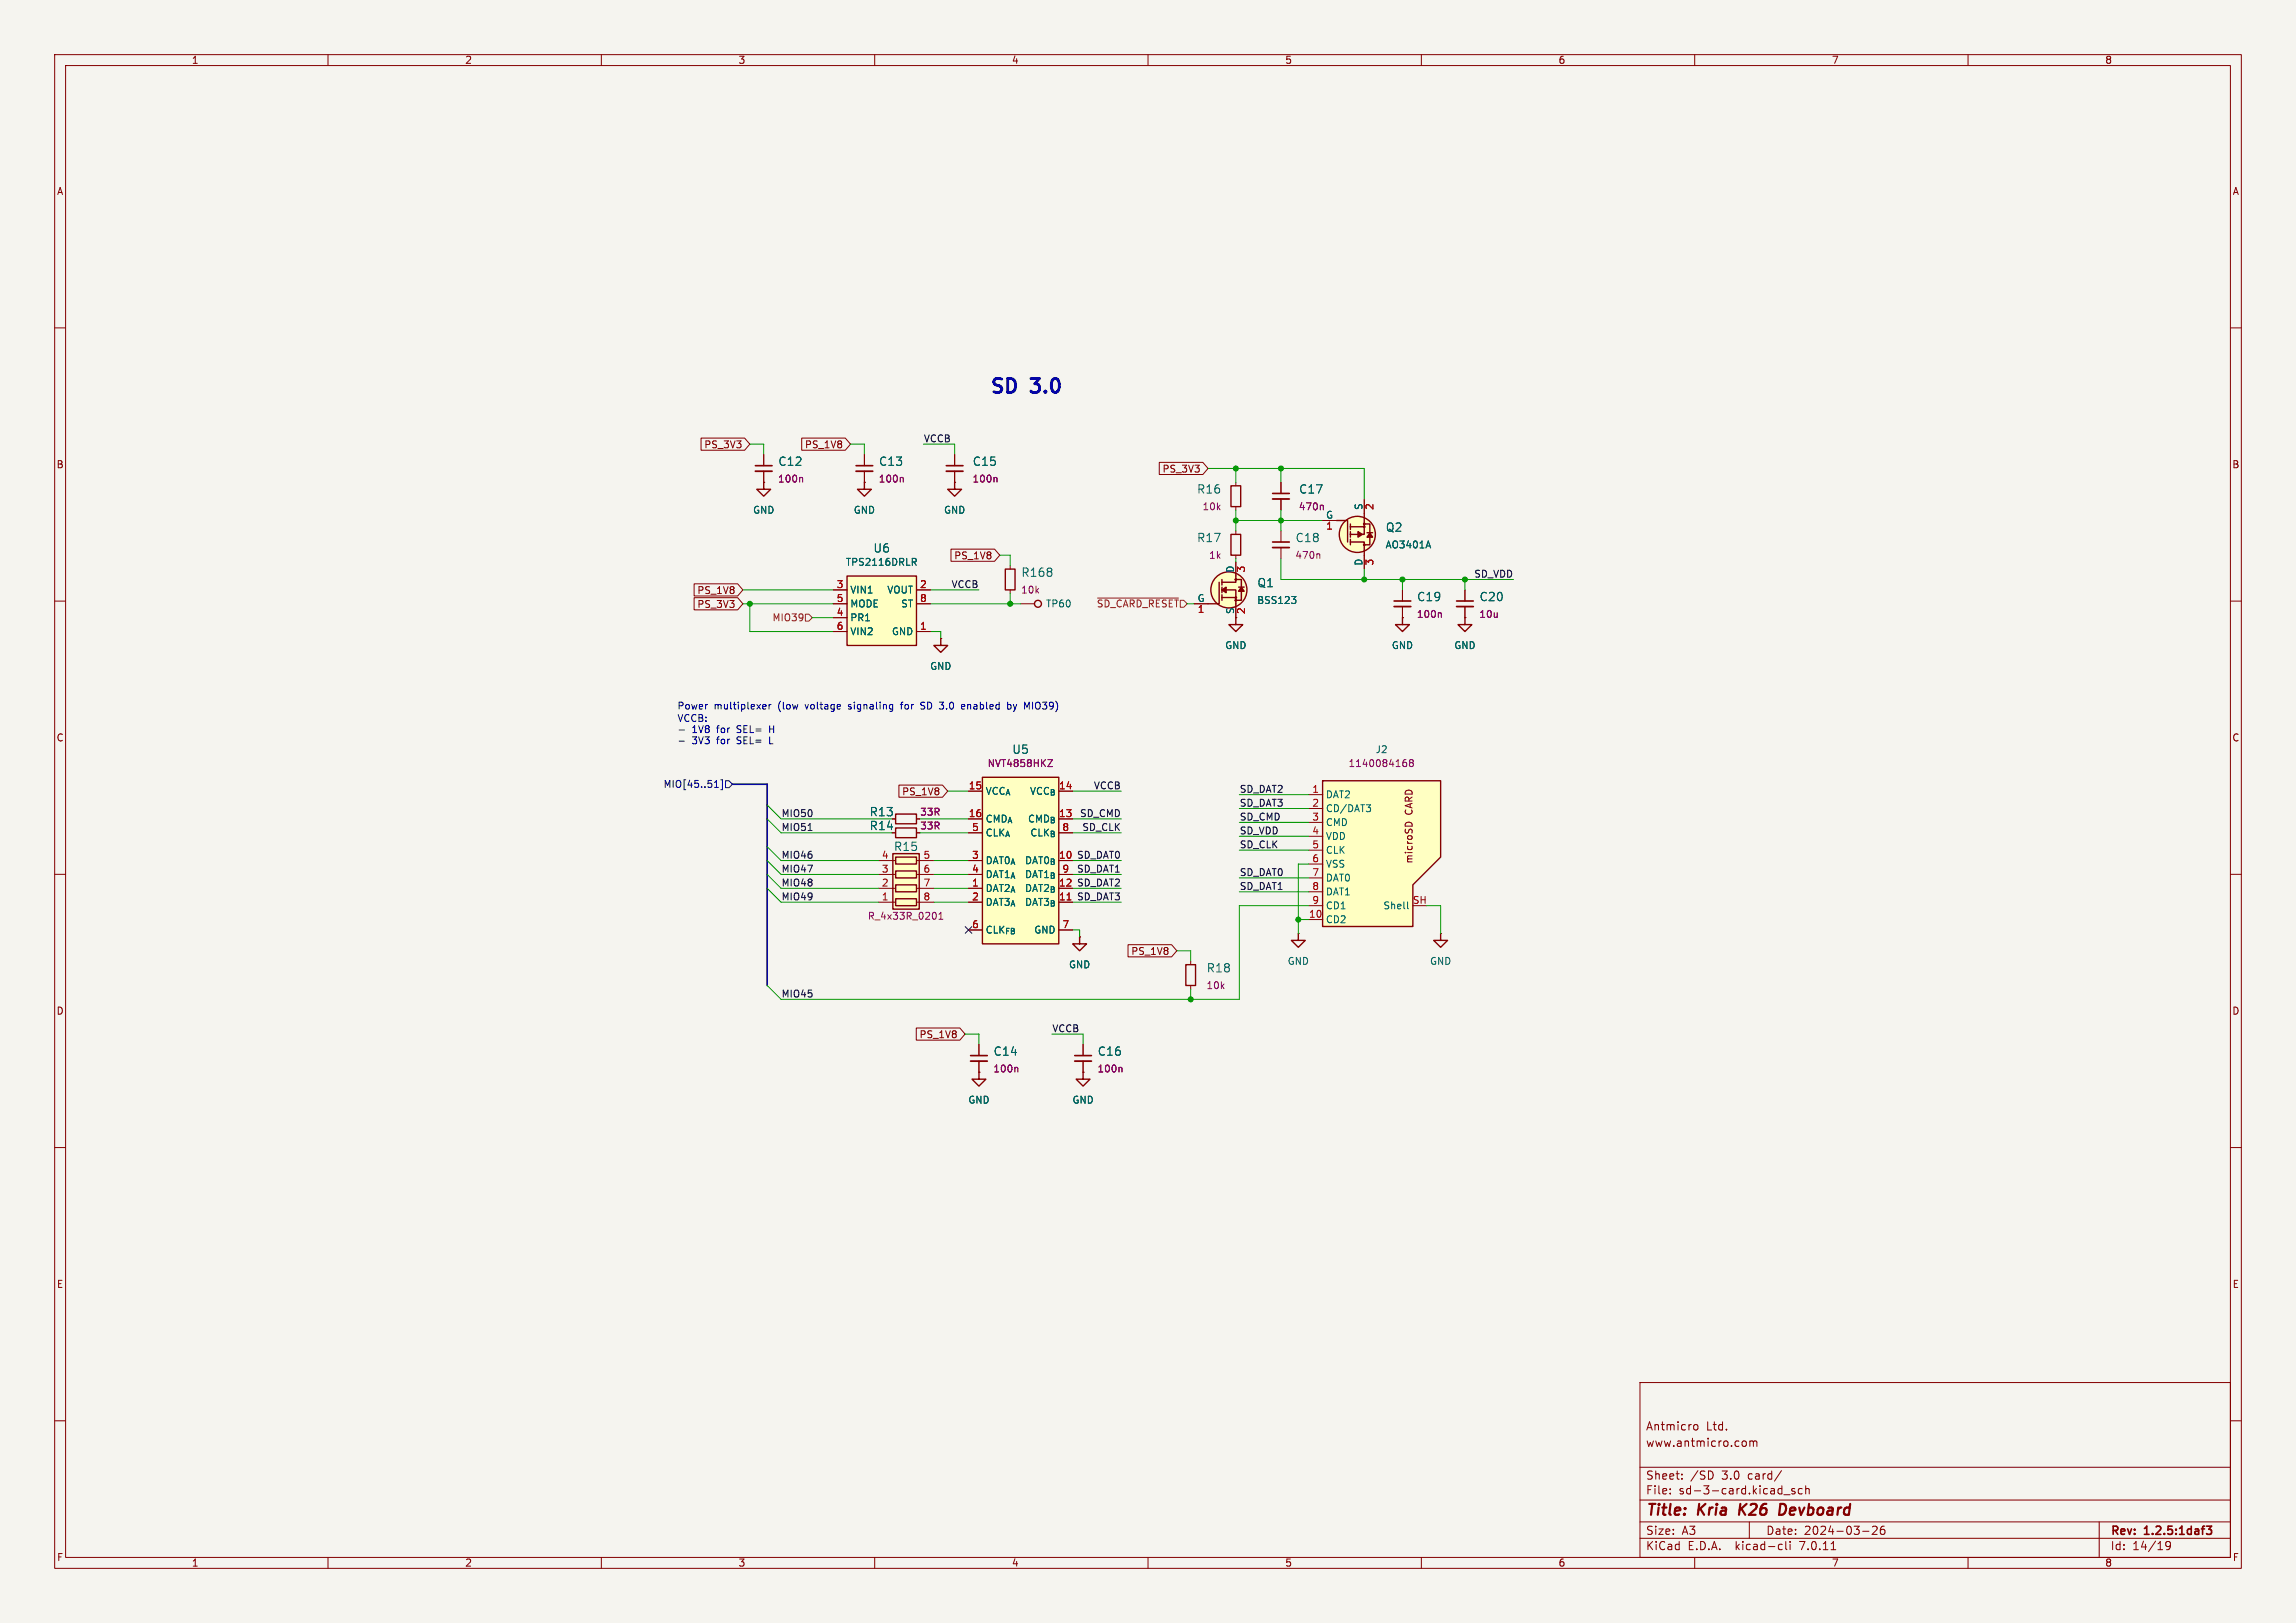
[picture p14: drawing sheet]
<svg xmlns="http://www.w3.org/2000/svg" width="420mm" height="297mm" viewBox="0 0 420 297" stroke-linecap="round" stroke-linejoin="round" font-family="sans-serif">
<defs><g id="words">
<g font-size="3.5" fill="#0000c2">
<text x="181" y="72.1">SD</text>
<text x="188.9" y="72.1">3.0</text>
</g>
<g font-size="2.8" fill="#840000">
<text x="301" y="277.9">Title:</text>
<text x="310.6" y="277.9">Kria</text>
<text x="319" y="277.9">K26</text>
<text x="327.1" y="277.9">Devboard</text>
</g>
<g font-size="2.1" fill="#006464">
<text x="142.3" y="85.5">C12</text>
<text x="160.7" y="85.5">C13</text>
<text x="177.9" y="85.5">C15</text>
<text x="218.9" y="90.5">R16</text>
<text x="237.5" y="90.5">C17</text>
<text x="159.7" y="101.3">U6</text>
<text x="218.9" y="99.4">R17</text>
<text x="236.9" y="99.4">C18</text>
<text x="253.4" y="97.5">Q2</text>
<text x="186.7" y="105.8">R168</text>
<text x="229.9" y="107.7">Q1</text>
<text x="259.1" y="110.2">C19</text>
<text x="270.6" y="110.2">C20</text>
<text x="185.1" y="138.2">U5</text>
<text x="159" y="149.6">R13</text>
<text x="159" y="152.1">R14</text>
<text x="163.4" y="155.9">R15</text>
<text x="220.7" y="178.2">R18</text>
<text x="181.7" y="193.4">C14</text>
<text x="200.7" y="193.4">C16</text>
</g>
<g font-size="2.1" fill="#840000">
<text x="301" y="262">Antmicro</text>
<text x="312.1" y="262">Ltd.</text>
<text x="301" y="265">www.antmicro.com</text>
<text x="301" y="273.7">File:</text>
<text x="301" y="271">Sheet:</text>
<text x="307.1" y="273.7">sd-3-card.kicad_sch</text>
<text x="309.2" y="271">/SD</text>
<text x="315" y="271">3.0</text>
<text x="319.9" y="271">card/</text>
<text x="301" y="281.1">Size:</text>
<text x="307.6" y="281.1">A3</text>
<text x="323" y="281.1">Date:</text>
<text x="330" y="281.1">2024-03-26</text>
<text x="386" y="281.3">Rev:</text>
<text x="392.4" y="281.3">1.2.5:1daf3</text>
<text x="301" y="283.9">KiCad</text>
<text x="308.7" y="283.9">E.D.A.</text>
<text x="317.6" y="283.9">kicad-cli</text>
<text x="329.5" y="283.9">7.0.11</text>
<text x="386" y="283.9">Id:</text>
<text x="390.1" y="283.9">14/19</text>
</g>
<g font-size="1.8" fill="#840000">
<text x="35" y="11.9">1</text>
<text x="85" y="11.9">2</text>
<text x="135" y="11.9">3</text>
<text x="185" y="11.9">4</text>
<text x="235" y="11.9">5</text>
<text x="285" y="11.9">6</text>
<text x="335" y="11.9">7</text>
<text x="385" y="11.9">8</text>
<text x="10.3" y="35.9">A</text>
<text x="408.3" y="35.9">A</text>
<text x="128.7" y="82.2">PS_3V3</text>
<text x="147.1" y="82.2">PS_1V8</text>
<text x="10.3" y="85.9">B</text>
<text x="212.6" y="86.7">PS_3V3</text>
<text x="408.2" y="85.9">B</text>
<text x="174.5" y="102.6">PS_1V8</text>
<text x="127.5" y="108.9">PS_1V8</text>
<text x="127.5" y="111.4">PS_3V3</text>
<text x="10.3" y="135.9">C</text>
<text x="408.2" y="135.9">C</text>
<text x="164.9" y="145.7">PS_1V8</text>
<text x="258.6" y="149.2" transform="rotate(-90 258.6 149.2)">CARD</text>
<text x="258.6" y="158.1" transform="rotate(-90 258.6 158.1)">microSD</text>
<text x="206.8" y="174.9">PS_1V8</text>
<text x="10.3" y="185.9">D</text>
<text x="408.2" y="185.9">D</text>
<text x="168.1" y="190.2">PS_1V8</text>
<text x="10.3" y="235.9">E</text>
<text x="408.3" y="235.9">E</text>
<text x="10.3" y="285.9">F</text>
<text x="35" y="286.9">1</text>
<text x="85" y="286.9">2</text>
<text x="135" y="286.9">3</text>
<text x="185" y="286.9">4</text>
<text x="235" y="286.9">5</text>
<text x="285" y="286.9">6</text>
<text x="335" y="286.9">7</text>
<text x="385" y="286.9">8</text>
<text x="408.3" y="285.9">F</text>
</g>
<g font-size="1.8" fill="#0f0f0f">
<text x="168.9" y="81">VCCB</text>
<text x="174" y="107.7">VCCB</text>
<text x="269.6" y="105.8">SD_VDD</text>
<text x="142.9" y="149.6">MIO50</text>
<text x="197.5" y="149.6">SD_CMD</text>
<text x="200" y="144.5">VCCB</text>
<text x="226.7" y="147.7">SD_DAT3</text>
<text x="226.7" y="145.2">SD_DAT2</text>
<text x="142.9" y="152.1">MIO51</text>
<text x="197.9" y="152.1">SD_CLK</text>
<text x="226.7" y="150.2">SD_CMD</text>
<text x="226.7" y="152.8">SD_VDD</text>
<text x="226.7" y="155.3">SD_CLK</text>
<text x="142.9" y="159.8">MIO47</text>
<text x="142.9" y="157.2">MIO46</text>
<text x="196.9" y="159.8">SD_DAT1</text>
<text x="196.9" y="157.2">SD_DAT0</text>
<text x="226.7" y="160.4">SD_DAT0</text>
<text x="142.9" y="162.3">MIO48</text>
<text x="142.9" y="164.8">MIO49</text>
<text x="196.9" y="162.3">SD_DAT2</text>
<text x="196.9" y="164.8">SD_DAT3</text>
<text x="226.7" y="162.9">SD_DAT1</text>
<text x="142.9" y="182.6">MIO45</text>
<text x="192.4" y="189">VCCB</text>
</g>
<g font-size="1.8" fill="#840084">
<text x="142.2" y="88.5">100n</text>
<text x="160.7" y="88.5">100n</text>
<text x="177.8" y="88.5">100n</text>
<text x="219.9" y="93.6">10k</text>
<text x="237.5" y="93.6">470n</text>
<text x="221.1" y="102.5">1k</text>
<text x="236.9" y="102.5">470n</text>
<text x="186.7" y="108.8">10k</text>
<text x="259.1" y="113.3">100n</text>
<text x="270.5" y="113.3">10u</text>
<text x="180.6" y="140.6">NVT4858HKZ</text>
<text x="246.6" y="140.6">1140084168</text>
<text x="168.2" y="149.5">33R</text>
<text x="168.2" y="152">33R</text>
<text x="158.6" y="168.5">R_4x33R_0201</text>
<text x="220.6" y="181.2">10k</text>
<text x="181.6" y="196.4">100n</text>
<text x="200.7" y="196.4">100n</text>
</g>
<g font-size="1.8" fill="#006464">
<text x="137.7" y="94.2">GND</text>
<text x="156.1" y="94.2">GND</text>
<text x="172.6" y="94.2">GND</text>
<text x="242.5" y="95">G</text>
<text x="249.3" y="93.4" transform="rotate(-90 249.3 93.4)">S</text>
<text x="253.4" y="100.6">AO3401A</text>
<text x="154.6" y="103.7">TPS2116DRLR</text>
<text x="225.8" y="104.9" transform="rotate(-90 225.8 104.9)">D</text>
<text x="249.3" y="103.6" transform="rotate(-90 249.3 103.6)">D</text>
<text x="155.4" y="108.8">VIN1</text>
<text x="155.4" y="113.9">PR1</text>
<text x="155.4" y="111.4">MODE</text>
<text x="162.2" y="108.8">VOUT</text>
<text x="164.8" y="111.4">ST</text>
<text x="191.2" y="111.4">TP60</text>
<text x="219" y="110.2">G</text>
<text x="225.8" y="112.5" transform="rotate(-90 225.8 112.5)">S</text>
<text x="229.9" y="110.7">BSS123</text>
<text x="155.4" y="116.4">VIN2</text>
<text x="163.1" y="116.4">GND</text>
<text x="224" y="119">GND</text>
<text x="254.5" y="119">GND</text>
<text x="265.9" y="119">GND</text>
<text x="170" y="122.8">GND</text>
<text x="251.5" y="138">J2</text>
<text x="180.2" y="145.6">VCC_{A} VCC_{B}</text>
<text x="242.4" y="146.3">DAT2</text>
<text x="242.4" y="148.8">CD/DAT3</text>
<text x="180.2" y="150.7">CMD_{A} CMD_{B}</text>
<text x="180.2" y="153.3">CLK_{A}</text>
<text x="188.3" y="153.3">CLK_{B}</text>
<text x="242.4" y="151.4">CMD</text>
<text x="242.4" y="153.9">VDD</text>
<text x="180.2" y="158.3">DAT0_{A}DAT0_{B}</text>
<text x="180.2" y="160.9">DAT1_{A}DAT1_{B}</text>
<text x="242.4" y="156.4">CLK</text>
<text x="242.4" y="159">VSS</text>
<text x="242.4" y="161.5">DAT0</text>
<text x="180.2" y="163.4">DAT2_{A}DAT2_{B}</text>
<text x="180.2" y="166">DAT3_{A}DAT3_{B}</text>
<text x="242.4" y="164.1">DAT1</text>
<text x="242.4" y="166.6">CD1</text>
<text x="253" y="166.6">Shell</text>
<text x="180.2" y="171">CLK_{FB} GND</text>
<text x="242.4" y="169.1">CD2</text>
<text x="195.4" y="177.4">GND</text>
<text x="235.5" y="176.8">GND</text>
<text x="261.5" y="176.8">GND</text>
<text x="177" y="202.2">GND</text>
<text x="196.1" y="202.2">GND</text>
</g>
<g font-size="1.8" fill="#a90000">
<text x="251.5" y="93.4" transform="rotate(-90 251.5 93.4)">2</text>
<text x="242.5" y="97.2">1</text>
<text x="153" y="107.7">3</text>
<text x="168.2" y="107.7">2</text>
<text x="228" y="104.8" transform="rotate(-90 228 104.8)">3</text>
<text x="251.5" y="103.6" transform="rotate(-90 251.5 103.6)">3</text>
<text x="153" y="112.8">4</text>
<text x="153" y="110.2">5</text>
<text x="168.2" y="110.2">8</text>
<text x="219" y="112.5">1</text>
<text x="228" y="112.5" transform="rotate(-90 228 112.5)">2</text>
<text x="153" y="115.3">6</text>
<text x="168.2" y="115.3">1</text>
<text x="177.1" y="144.5">15</text>
<text x="177.1" y="149.6">16</text>
<text x="193.6" y="149.6">13</text>
<text x="193.6" y="144.5">14</text>
<text x="240" y="145.2">1</text>
<text x="240" y="147.7">2</text>
<text x="177.7" y="152.1">5</text>
<text x="194.2" y="152.1">8</text>
<text x="240" y="150.2">3</text>
<text x="240" y="152.8">4</text>
<text x="240" y="155.3">5</text>
<text x="161.2" y="159.8">3</text>
<text x="161.2" y="157.2">4</text>
<text x="168.8" y="157.2">5</text>
<text x="168.8" y="159.8">6</text>
<text x="177.7" y="157.2">3</text>
<text x="177.7" y="159.8">4</text>
<text x="193.6" y="157.2">10</text>
<text x="194.2" y="159.8">9</text>
<text x="240" y="157.9">6</text>
<text x="240" y="160.4">7</text>
<text x="161.2" y="164.8">1</text>
<text x="161.2" y="162.3">2</text>
<text x="168.8" y="162.3">7</text>
<text x="168.8" y="164.8">8</text>
<text x="177.7" y="162.3">1</text>
<text x="177.7" y="164.8">2</text>
<text x="193.6" y="164.8">11</text>
<text x="193.6" y="162.3">12</text>
<text x="240" y="162.9">8</text>
<text x="240" y="165.5">9</text>
<text x="258.3" y="165.5">SH</text>
<text x="177.7" y="169.9">6</text>
<text x="194.2" y="169.9">7</text>
<text x="239.4" y="168">10</text>
</g>
<text font-size="1.8" fill="#725600" x="141.2" y="113.9">MIO39</text>
<text font-size="1.8" fill="#009600" x="200.5" y="111.4">~{SD_CARD_RESET}</text>
<g font-size="1.8" fill="#0000c2">
<text x="123.8" y="129.9">Power</text>
<text x="130.6" y="129.9">multiplexer</text>
<text x="142.4" y="129.9">(low</text>
<text x="147.6" y="129.9">voltage</text>
<text x="155.7" y="129.9">signaling</text>
<text x="165.5" y="129.9">for</text>
<text x="169.3" y="129.9">SD 3.0</text>
<text x="177.2" y="129.9">enabled</text>
<text x="185.8" y="129.9">by</text>
<text x="189.1" y="129.9">MIO39)</text>
<text x="123.8" y="132.2">VCCB:</text>
<text x="126.6" y="134.2">1V8</text>
<text x="126.6" y="136.3">3V3</text>
<text x="131.2" y="134.2">for</text>
<text x="131.2" y="136.3">for</text>
<text x="135.1" y="134.2">SEL=</text>
<text x="135.1" y="136.3">SEL=</text>
<text x="141.2" y="134.2">H</text>
<text x="141.2" y="136.3">L</text>
</g>
<text font-size="1.8" fill="#000084" x="121.3" y="144.4">MIO[45..51]</text>
</g></defs>
<path d="M0 0h420v297h-420z" fill="#f5f4ef" stroke="#f5f4ef" stroke-width=".18"/>
<g fill="none" stroke="#840000" stroke-width=".18">
<path d="M10 10h400v277h-400zM12 12h396v273h-396zM60 10v2M110 10v2M160 10v2M210 10v2M260 10v2M310 10v2M360 10v2M10 60h2M408 60h2M10 110h2"/>
<path d="M408 110h2M10 160h2M163.2 152.4h.6M167.6 152.4h.7M408 160h2M197.5 171.5h.1M237.5 170.8h.1M263.5 170.8h.1M10 210h2M408 210h2M10 260h2M300 253h108v32h-108z"/>
<path d="M408 260h2M300 278.5h108M300 274.5h108M300 268.5h108M305.5 273.2v.2M305.5 272.5v.1M307.7 270.5v.2M307.7 269.8v.1M309.9 260.8l.4-.1 .3 .3v.4l-.2 .2-.3 .1-.2-.2M313.3 269.5v.8M319.2 263.7l.2 .3v.4l-.2 .3M320 278.5v3"/>
<path d="M320.1 263.8l.4-.1 .2 .2M320.1 263.7v1M320.7 263.9l.2-.2 .4 .1 .1 .9M320.7 263.9v.8M325.9 269.1l-1.3 1.9M326.3 273.5h1.1M328.3 272.5l-.4-.1-.2 .2 .1 .2 .5 .2v.3h-.6M329.7 272.5l-.5-.1-.3 .3v.4l.2 .2h.6M330.3 272.5l.2-.1 .4 .1v.9M330.3 271.9v1.5M342.5 279.4l.6-.1 .2 .1 .1 .3-1 1.1h1M344.7 279.3a.59 .59 0 0 0-.8 .6v.6l.2 .2 .4 .1 .2-.2 .1-.5-.1-.2h-.5l-.3 .2"/>
<path d="M384 278.5v6.5M60 285v2M110 285v2M160 285v2M210 285v2M260 285v2M300 281.5h108M310 285v2M325.6 282.6l.4 .1M326 283.5l-.4 .1M326.7 282.1v1.3l.2 .2M327.4 282.1v.1"/>
<path d="M327.4 282.6v1M334.9 283.6h.9M340.7 280.2h1.2M360 285v2M397 282.7l-.3 .3h-.3l-.2-.3 .1-.5 .4-.1 .2 .1a.99 .99 0 0 1-.3 1.4h-.3"/>
</g>
<path d="M403.6 279.3h.9l-.5 .6 .5 .1v.6l-.2 .2-.6-.1" fill="none" stroke="#840000" stroke-width=".3"/>
<path d="M318.3 275.2l-.2 2M319.5 275.2l-1.3 1.1M326.4 275.3l-.7-.1-.3 2h.5l.5-.3" fill="none" stroke="#840000" stroke-width=".4"/>
<path d="M163.8 151.5h3.8v1.8h-3.8zM197.5 171.5v1.2h1.3l-1.3 1.3-1.3-1.3h1.3M237.5 170.8v1.3h-1.3l1.3 1.3 1.3-1.3h-1.3M263.5 170.8v1.3h1.3l-1.3 1.3-1.2-1.3h1.2" fill="none" stroke="#840000" stroke-width=".25"/>
<path d="M241.9 142.9h21.6v13.9l-5.1 5.1v7.6h-16.5z" fill="#ffffc2"/>
<g fill="none" stroke="#840000" stroke-width=".25">
<path d="M225.2 97.8h1.7v3.8h-1.7zM154.9 105.4h12.7v12.7h-12.7zM172.1 116.8v1.3h1.3l-1.3 1.3-1.3-1.3h1.3M226.1 113v1.3h1.2l-1.2 1.3-1.3-1.3h1.3M163.3 156.2h4.8v10.2h-4.8zM163.8 156.8h3.8v1.3h-3.8zM163.8 159.4h3.8v1.3h-3.8zM163.8 149h3.8v1.7h-3.8zM241.9 142.9h21.6v13.9l-5.1 5.1v7.6h-16.5zM163.8 161.9h3.8v1.3h-3.8zM163.8 164.5h3.8v1.2h-3.8zM216.9 176.5h1.8v3.8h-1.8z"/>
<path d="M179.1 196.2v1.3h1.2l-1.2 1.3-1.3-1.3h1.3M198.1 196.2v1.3h1.3l-1.3 1.3-1.3-1.3h1.3"/>
</g>
<g fill="none" stroke="#840000" stroke-width=".18">
<path d="M226.1 97.2v.6M152.4 115.6h2.5M152.4 108h2.5M152.4 113h2.5M152.4 110.5h2.5M167.6 115.6h2.6M167.6 108h2.6M167.6 110.5h2.6M172.1 116.8h.1M226.1 113h.1M226.1 101.6v.6M160.7 157.5h3.1"/>
<path d="M163.2 149.9h.6M167.6 157.5h3.2M167.6 149.9h.7M239.4 145.4h2.5M239.4 148h2.5M239.4 150.5h2.5M239.4 153h2.5M239.4 155.6h2.5M239.4 158.1h2.5M257 150.9a.68 .68 0 0 1 .7-.4 .68 .68 0 0 1 .6 .4M160.7 160h3.1M160.7 162.6h3.1"/>
<path d="M160.7 165.1h3.1M167.6 160h3.2M167.6 162.6h3.2M167.6 165.1h3.2M217.8 175.9v.6M239.4 168.3h2.5M239.4 160.7h2.5M239.4 163.2h2.5M239.4 165.7h2.5M179.1 196.2h.1M179.1 191.1v2.1M179.1 194.2v2"/>
<path d="M198.1 196.2h.1M198.1 191.1v2.1M198.1 194.2v2M217.8 180.3v.7"/>
</g>
<path d="M167.2 102.8l.4 .6M167.4 102.2l.2 .2-.1 .3-.1 .1M249.9 147.3h.8l-.4 .4M250.5 147.7l.2 .3v.3l-.2 .2M257.5 165v1.1l.2 .2" fill="none" stroke="#006464" stroke-width=".18"/>
<path d="M256.8 139.5l.4 .1 .1 .1v.5l-.5 .1M257 139h.2M258.1 139.6l-.3-.3 .3-.3 .3 .1 .1 .2-.2 .3M258.1 139.6l-.3 .2v.2l.3 .3 .3-.1 .1-.2v-.2l-.2-.2M258.1 139.6h.2M171.2 167.2v.8M171.8 168.2h.7M171.8 167.3l.3-.4v1.3M186 195.3l.2 .2v.7M205.1 195.3l.1 .2v.7" fill="none" stroke="#840084" stroke-width=".18"/>
<g fill="#ffffc2" stroke="#ffffc2" stroke-width=".18">
<path d="M163.3 156.2h4.8v10.2h-4.8z"/>
<path d="M154.9 105.4h12.7v12.7h-12.7z"/>
</g>
<path d="M177.5 193.2h3.1M196.6 193.2h3" fill="none" stroke="#840000" stroke-width=".3"/>
<path d="M177.5 194.2h3.1M196.6 194.2h3" fill="none" stroke="#840000" stroke-width=".33"/>
<g fill="#ffffc2">
<path d="M223.5 109.3v.6z"/>
<path d="M223.5 108.8v.5z"/>
<path d="M223.5 108v.5z"/>
<path d="M223.5 107.4v.6z"/>
<path d="M223.5 106v1.1z"/>
</g>
<path d="M223.5 109.3h2.6" fill="none" stroke="#ffffc2" stroke-width=".18"/>
<g fill="#ffffc2">
<path d="M226.6 107.4h1z"/>
<path d="M223.5 108h2.6v2.5z"/>
<path d="M223.5 106.6l2.6-1.2v1.2z"/>
<path d="M225.9 106h1.2v3.9h-1.2z"/>
</g>
<g fill="#ffffc2" stroke="#ffffc2" stroke-width=".18">
<circle cx="224.8" cy="107.9" r="3.3"/>
<circle cx="226.1" cy="109.9" r=".13"/>
<circle cx="226.1" cy="109.3" r=".13"/>
<circle cx="226.1" cy="106" r=".13"/>
</g>
<g fill="none" stroke="#840000" stroke-width=".25">
<path d="M223 106.6v3.9h-2M223.5 108h2.6v2.5M223.5 106v1.1M223.5 107.4v1.1M223.5 108.8v1.1M223.5 109.3h2.6M225.9 106h1.2v3.9h-1.2M226.1 105.4v1.2h-2.6M226.6 107.4h1"/>
<circle cx="224.8" cy="107.9" r="3.3"/>
<circle cx="226.1" cy="106" r=".13"/>
<circle cx="226.1" cy="109.9" r=".13"/>
<circle cx="226.1" cy="109.3" r=".13"/>
</g>
<g fill="#840000" stroke="#840000" stroke-width=".25">
<path d="M223.5 108l.8-.6v1.1z"/>
<path d="M227.1 107.4l.5 .8h-1z"/>
</g>
<path d="M218.4 110.5h2.6M226.1 102.9v2.5M226.1 110.5v2.5" fill="none" stroke="#840000" stroke-width=".18"/>
<path d="M236.3 109.2h.7l-.4 .4M236.8 109.6l.2 .3v.3l-.2 .2" fill="none" stroke="#006464" stroke-width=".18"/>
<g fill="#ffffc2">
<path d="M247 95.9v.5z"/>
<path d="M247 96.4v.5z"/>
<path d="M247 97.3v.5z"/>
<path d="M247 97.8v.5z"/>
<path d="M247 98.7v1z"/>
</g>
<path d="M247 96.4h2.6" fill="none" stroke="#ffffc2" stroke-width=".18"/>
<g fill="#ffffc2">
<path d="M250.1 97.5h1z"/>
<path d="M249.4 95.9h1.2v3.8h-1.2z"/>
</g>
<g fill="#ffffc2" stroke="#ffffc2" stroke-width=".18">
<path d="M179.7 142.2h14v30.5h-14z"/>
<circle cx="248.3" cy="97.8" r="3.3"/>
<circle cx="249.6" cy="95.9" r=".13"/>
<circle cx="249.6" cy="96.4" r=".13"/>
<circle cx="249.6" cy="99.7" r=".13"/>
</g>
<g fill="none" stroke="#840000" stroke-width=".25">
<path d="M139.7 88.3v1.2h1.3l-1.3 1.3-1.3-1.3h1.3M158.1 88.3v1.2h1.3l-1.3 1.3-1.3-1.3h1.3M174.6 88.3v1.2h1.3l-1.3 1.3-1.2-1.3h1.2M225.2 88.9h1.7v3.8h-1.7zM244.5 95.3h2v3.9M247 99.2h2.6v2.4M247 95.9v1M247 97.3v1M247 98.7v1M247 96.4h2.6M249.4 95.9h1.2v3.8h-1.2M249.6 94v3.8h-2.6"/>
<path d="M250.1 97.5h1M183.9 104.1h1.8v3.9h-1.8zM256.5 113v1.3h1.3l-1.3 1.3-1.2-1.3h1.2M268 113v1.3h1.2l-1.2 1.3-1.3-1.3h1.3M179.7 142.2h14v30.5h-14z"/>
<circle cx="248.3" cy="97.8" r="3.3"/>
<circle cx="249.6" cy="99.7" r=".13"/>
<circle cx="249.6" cy="95.9" r=".13"/>
<circle cx="249.6" cy="96.4" r=".13"/>
<circle cx="189.9" cy="110.5" r=".63"/>
</g>
<g fill="#840000" stroke="#840000" stroke-width=".25">
<path d="M248.4 97.3l.8 .5-.8 .5z"/>
<path d="M250.6 97.5l.5 .8h-1z"/>
</g>
<g fill="none" stroke="#840000" stroke-width=".18">
<path d="M128.2 80.2h8l1 1.1-1 1.1h-8zM139.7 88.3h.1M139.7 83.2v2M139.7 86.2v2.1M146.7 80.2h7.9l1 1.1-1 1.1h-7.9zM158.1 88.3h.1M158.1 83.2v2M158.1 86.2v2.1M174.6 88.3h.1M174.6 83.2v2M174.6 86.2v2.1M212.1 84.6h7.9l1 1.1-1 1.1h-7.9z"/>
<path d="M226.1 88.3v.6M226.1 92.7v.6M234.3 88.3v2M234.3 91.3v2M234.3 97.2v2M241.9 95.3h2.6M249.6 91.4v2.6M127 106.8h7.9l1 1.2-1 1.1h-7.9zM127 109.4h7.9l1 1.1-1 1.1h-7.9zM152.4 110.5h2.5M152.4 115.6h2.5M152.4 108h2.5"/>
<path d="M152.4 113h2.5M167.6 110.5h2.6M167.6 115.6h2.6M167.6 108h2.6M172.1 116.8h.1M174 100.5h7.9l1 1.1-1 1.1h-7.9zM184.8 103.5v.6M184.8 108v.6M186.7 110.5h2.5M218.4 110.5h2.6M226.1 113h.1M226.1 102.9v2.5"/>
<path d="M226.1 110.5v2.5M234.3 100.2v2M249.6 101.6v2.5M256.5 113h.1M256.5 108v2M256.5 111v2M268 113h.1M268 108v2M268 111v2M163.2 149.9h.6M163.2 152.4h.6M164.4 143.7h8l1 1.1-1 1.1h-8z"/>
<path d="M167.6 149.9h.7M167.6 152.4h.7M177.2 157.5h2.5M177.2 149.9h2.5M177.2 144.8h2.5M177.2 152.4h2.5M193.7 157.5h2.5M193.7 149.9h2.5M193.7 144.8h2.5M193.7 152.4h2.5M177.2 162.6h2.5M177.2 165.1h2.5"/>
<path d="M177.2 160h2.5M177.2 170.2h2.5M193.7 162.6h2.5M193.7 165.1h2.5M193.7 160h2.5M193.7 170.2h2.5M197.5 171.5h.1M206.3 172.9h8l1 1.1-1 1.1h-8zM167.6 188.1h8l.9 1.1-.9 1.1h-8zM179.1 196.2h.1M179.1 191.1v2.1M179.1 194.2v2"/>
<path d="M198.1 196.2h.1M198.1 191.1v2.1M198.1 194.2v2"/>
</g>
<path d="M261.3 99l.4 1.3M167.2 102.8l.4 .6M167.4 102.2l.2 .2-.1 .3-.1 .1M236.3 109.2h.7l-.4 .4M236.8 109.6l.2 .3v.3l-.2 .2" fill="none" stroke="#006464" stroke-width=".18"/>
<path d="M138.2 85.2h3M156.6 85.2h3M173.1 85.2h3M232.8 99.2h3M232.8 90.3h3M255 110h3.1M266.4 110h3.1" fill="none" stroke="#840000" stroke-width=".3"/>
<path d="M138.2 86.2h3M156.6 86.2h3M173.1 86.2h3M232.8 91.3h3M232.8 100.2h3M255 111h3.1M266.4 111h3.1" fill="none" stroke="#840000" stroke-width=".33"/>
<path d="M146.6 87.4l.2 .2v.6M165 87.4l.2 .2v.6M182.2 87.4l.2 .2v.6M241.9 92.4l.2 .2v.7M241.2 101.3l.2 .2v.7M263.5 112.1l.2 .2v.7M191.7 139h.8l-.8 1.3h.8M186 195.3l.2 .2v.7M205.1 195.3l.1 .2v.7" fill="none" stroke="#840084" stroke-width=".18"/>
<path d="M195.2 164.7h.7" fill="none" stroke="#a90000" stroke-width=".18"/>
<path d="M130.7 144.1h.7M130.9 143l.2-.2v1.3M131.8 142.7h.4v1.8h-.4M132.7 142.9h.6l.7 .6-.7 .6h-.6zM176.6 169.6l1.2 1.2M177.8 169.6l-1.2 1.2" fill="none" stroke="#000084" stroke-width=".18"/>
<path d="M147.3 112.4h.7l.6 .6-.6 .7h-.7zM200.8 109.4h14.8" fill="none" stroke="#725600" stroke-width=".18"/>
<path d="M147.8 152h.7" fill="none" stroke="#0f0f0f" stroke-width=".18"/>
<g fill="none" stroke="#0000c2" stroke-width=".18">
<path d="M124.2 133.6h1M124.2 135.6h1M139.7 128.9l.4 .1v.2l-.6 .1M140.1 129.7l-.4 .1M140.7 128.9v.9M141 128.9l-.3 .3M162.9 128.9l.4 .1M163.3 129.7l-.4 .1M163.3 128.9v1l-.2 .3M164.7 128.9h.5M164.9 128.6v1.2M168.4 129.7l.5 .1"/>
<path d="M169 128.5h-.3l-.3 .2 .2 .3 .3 .2M175.9 129.7h.5M175.9 129l.4-.1 .2 .3-.6 .1M184.3 129l.4-.1 .2 .3-.1 .5h-.5M184.3 128.5v1.3M187.8 129.4l.5-.9v1.3"/>
</g>
<path d="M134 143.5h6.3v36.8" fill="none" stroke="#000084" stroke-width=".3"/>
<g fill="none" stroke="#009600" stroke-width=".18">
<path d="M137.2 81.3h2.5v1.9M155.6 81.3h2.5v1.9M168.9 81.3h5.7v1.9M221 85.7h28.6v5.7M226.1 85.7v2.6M226.1 93.3v3.9M226.1 95.3h15.8M234.3 85.7v2.6M234.3 93.3v3.9M135.9 110.5h16.5M135.9 108h16.5M137.2 110.5v5.1h15.2"/>
<path d="M148.6 113h3.8M170.2 110.5h16.5M170.2 108h8.9M170.2 115.6h1.9v1.2M182.9 101.6h1.9v1.9M184.8 108.6v1.9M226.1 102.2v.7M234.3 102.2v3.8h42.6M249.6 104.1v1.9M256.5 106v2M268 106v2M140.3 154.9l2.6 2.6h17.8"/>
<path d="M140.3 147.3l2.6 2.6h20.3M140.3 157.5l2.6 2.5h17.8M140.3 149.9l2.6 2.5h20.3M168.3 149.9h8.9M168.3 152.4h8.9M170.8 157.5h6.4M173.4 144.8h3.8M196.2 157.5h8.9M196.2 149.9h8.9M196.2 144.8h8.9M196.2 152.4h8.9M226.7 145.4h12.7"/>
<path d="M226.7 150.5h12.7M226.7 148h12.7M226.7 153h12.7M226.7 155.6h12.7M239.4 158.1h-1.9v12.7M140.3 160l2.6 2.6h17.8M140.3 162.6l2.6 2.5h17.8M170.8 162.6h6.4M170.8 160h6.4M170.8 165.1h6.4M196.2 162.6h8.9M196.2 170.2h1.3v1.3"/>
<path d="M196.2 160h8.9M196.2 165.1h8.9M215.3 174h2.5v1.9M226.7 160.7h12.7M226.7 163.2h12.7M237.5 168.3h1.9M239.4 165.7h-12.7v17.2h-83.8l-2.6-2.6M261 165.7h2.5v5.1M176.5 189.2h2.6v1.9M192.4 189.2h5.7v1.9M217.8 181v1.9"/>
</g>
<g fill="#009600" stroke="#009600" stroke-width=".18">
<circle cx="226.1" cy="95.3" r=".46"/>
<circle cx="217.8" cy="182.9" r=".46"/>
<circle cx="234.3" cy="85.7" r=".46"/>
<circle cx="249.6" cy="106" r=".46"/>
<circle cx="256.5" cy="106" r=".46"/>
<circle cx="268" cy="106" r=".46"/>
<circle cx="226.1" cy="85.7" r=".46"/>
<circle cx="234.3" cy="95.3" r=".46"/>
<circle cx="237.5" cy="168.3" r=".46"/>
<circle cx="137.2" cy="110.5" r=".46"/>
<circle cx="184.8" cy="110.5" r=".46"/>
</g>
<use href="#words"/>
</svg>
